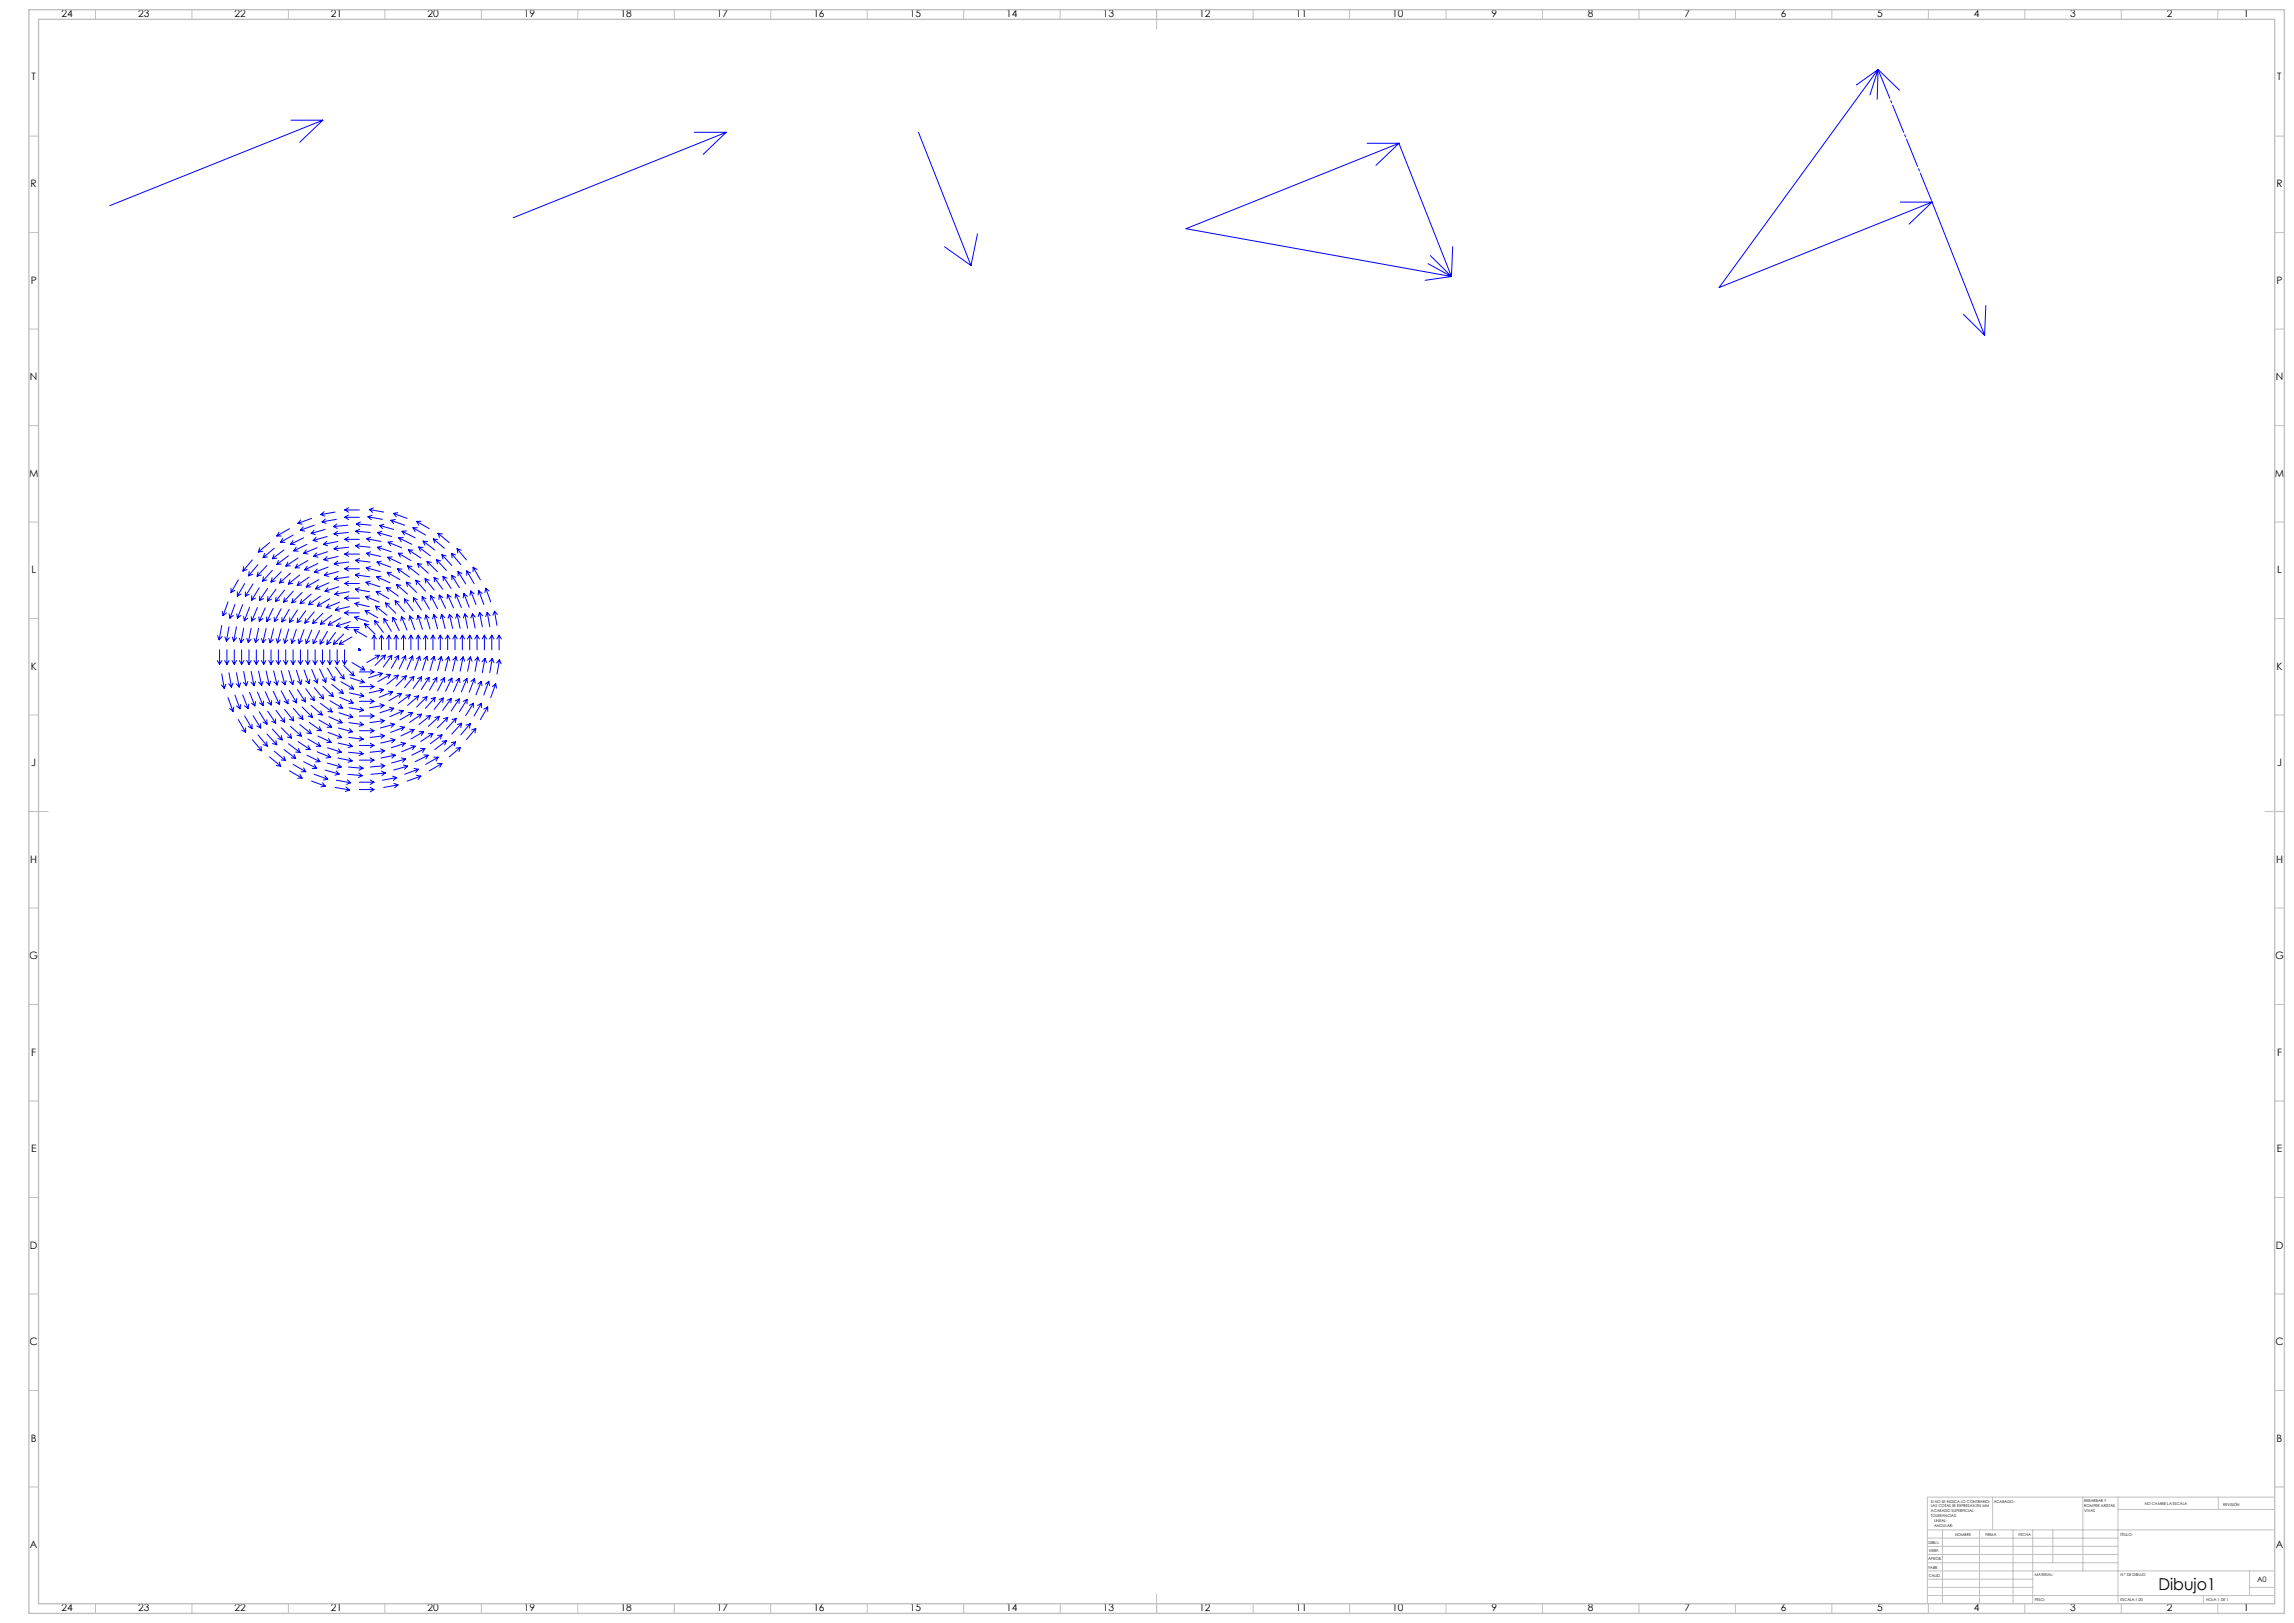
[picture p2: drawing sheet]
<svg xmlns="http://www.w3.org/2000/svg" width="1189mm" height="841mm" viewBox="0 0 1189 841" stroke-linecap="round" stroke-linejoin="round" font-family="sans-serif">
<defs><g id="words">
<text font-size="8.5" x="1119" y="824">Dibujo1</text>
<g font-size="5.3">
<text x="32" y="9">24</text>
<text x="72" y="9">23</text>
<text x="122" y="9">22</text>
<text x="172" y="9">21</text>
<text x="222" y="9">20</text>
<text x="272" y="9">19</text>
<text x="322" y="9">18</text>
<text x="372" y="9">17</text>
<text x="422" y="9">16</text>
<text x="472" y="9">15</text>
<text x="522" y="9">14</text>
<text x="572" y="9">13</text>
<text x="622" y="9">12</text>
<text x="672" y="9">11</text>
<text x="722" y="9">10</text>
<text x="773" y="9">9</text>
<text x="823" y="9">8</text>
<text x="873" y="9">7</text>
<text x="923" y="9">6</text>
<text x="973" y="9">5</text>
<text x="1023" y="9">4</text>
<text x="1073" y="9">3</text>
<text x="1123" y="9">2</text>
<text x="1163" y="9">1</text>
<text x="16" y="42">T</text>
<text x="1180" y="42">T</text>
<text x="16" y="97">R</text>
<text x="1180" y="97">R</text>
<text x="16" y="147">P</text>
<text x="1180" y="147">P</text>
<text x="16" y="197">N</text>
<text x="1180" y="197">N</text>
<text x="15" y="247">M</text>
<text x="1179" y="247">M</text>
<text x="16" y="297">L</text>
<text x="1180" y="297">L</text>
<text x="16" y="347">K</text>
<text x="1180" y="347">K</text>
<text x="16" y="397">J</text>
<text x="1180" y="397">J</text>
<text x="16" y="447">H</text>
<text x="1180" y="447">H</text>
<text x="15" y="497">G</text>
<text x="1179" y="497">G</text>
<text x="16" y="547">F</text>
<text x="1180" y="547">F</text>
<text x="16" y="597">E</text>
<text x="1180" y="597">E</text>
<text x="16" y="647">D</text>
<text x="1180" y="647">D</text>
<text x="15" y="697">C</text>
<text x="1179" y="697">C</text>
<text x="16" y="747">B</text>
<text x="1180" y="747">B</text>
<text x="16" y="802">A</text>
<text x="1180" y="802">A</text>
<text x="32" y="835">24</text>
<text x="72" y="835">23</text>
<text x="122" y="835">22</text>
<text x="172" y="835">21</text>
<text x="222" y="835">20</text>
<text x="272" y="835">19</text>
<text x="322" y="835">18</text>
<text x="372" y="835">17</text>
<text x="422" y="835">16</text>
<text x="472" y="835">15</text>
<text x="522" y="835">14</text>
<text x="572" y="835">13</text>
<text x="622" y="835">12</text>
<text x="672" y="835">11</text>
<text x="722" y="835">10</text>
<text x="773" y="835">9</text>
<text x="823" y="835">8</text>
<text x="873" y="835">7</text>
<text x="923" y="835">6</text>
<text x="973" y="835">5</text>
<text x="1023" y="835">4</text>
<text x="1073" y="835">3</text>
<text x="1123" y="835">2</text>
<text x="1163" y="835">1</text>
</g>
<text font-size="3.9" x="1170" y="820">A0</text>
<g font-size="2">
<text x="1001" y="779">SI NO SE INDICA LO CONTRARIO:</text>
<text x="1033" y="779">ACABADO:</text>
<text x="1080" y="778">REBARBAR Y</text>
<text x="1112" y="780">NO CAMBIE LA ESCALA</text>
<text x="1001" y="781">LAS COTAS SE EXPRESAN EN MM</text>
<text x="1001" y="784">ACABADO SUPERFICIAL:</text>
<text x="1080" y="781">ROMPER ARISTAS</text>
<text x="1080" y="783">VIVAS</text>
<text x="1152" y="780">REVISIÓN</text>
<text x="1001" y="786">TOLERANCIAS:</text>
<text x="1002" y="789">LINEAL:</text>
<text x="1002" y="791">ANGULAR:</text>
<text x="1013" y="796">NOMBRE</text>
<text x="1029" y="796">FIRMA</text>
<text x="1046" y="796">FECHA</text>
<text x="1099" y="796">TÍTULO:</text>
<text x="1000" y="800">DIBUJ.</text>
<text x="999" y="808">APROB.</text>
<text x="1000" y="804">VERIF.</text>
<text x="1000" y="813">FABR.</text>
<text x="1000" y="817">CALID.</text>
<text x="1055" y="817">MATERIAL:</text>
<text x="1099" y="817">N.º DE DIBUJO</text>
<text x="1055" y="830">PESO:</text>
<text x="1099" y="830">ESCALA:1:20</text>
<text x="1143" y="830">HOJA 1 DE 1</text>
</g>
</g></defs>
<g fill="none" stroke="#00f" stroke-width=".52">
<path d="M973 36l-82 113 110-44M973 36l-11 8M973 36l-4 13M973 36l11 11M973 36v15M151 62h16M167 62l-110 45M167 62l-12 12M360 69h16M376 69l-110 44M376 69l-12 11M476 69l27 69"/>
<path d="M709 74h16M725 74l27 69M725 74l-110 45 137 24M725 74l-12 12M985 105h16M1001 105l28 69M1001 105l-12 11M490 128l13 10M507 121l-4 17M740 137l12 6M741 132l11 11M753 128l-1 15"/>
<path d="M752 143l-13 2M1029 158v16M1018 163l11 11M144 278h2M145 276l-1 2M147 279l-2 2M150 274l-6 4M152 277l-7 4M154 271l3 1M156 275h2M156 269l-2 2M157 273l-1 2"/>
<path d="M157 279l-6 3M161 276l2 1M162 269l-8 2M163 275l-2 1M163 272l-7 3M164 278l-2 2M166 267h2M167 270l2 1M168 265l-2 2M169 274l-8 2M169 269l-2 1M170 278l-8 2"/>
<path d="M173 273l2 1M173 277l2 1M174 265l-8 2M174 269l-7 1M175 272l-2 1M175 275l-2 2M179 279h7M179 279l2 2M179 268h7M179 268l2 1M179 264h7M179 264l2 1"/>
<path d="M180 272l-7 1M181 276l-8 1M181 278l-2 1M181 267l-2 1M181 263l-2 1M184 275l8 1M184 275l2 2M185 271l7 1M185 271l2 2M186 274l-2 1M187 270l-2 1M190 279l7 2"/>
<path d="M190 279l2 2M191 268l7 1M191 268l1 1M191 264l8 1M191 264l2 2M192 278l-2 1M193 267l-2 1M194 263l-3 1M196 276l7 2M196 276l1 2M197 272l7 2M197 272l1 2"/>
<path d="M198 275l-2 1M199 272h-2M203 270l7 2M203 270l1 1M204 266l7 3M204 266l1 2M205 269l-2 1M206 266h-2M207 279l6 3M207 279l1 2M208 275l7 4M208 275l2 2"/>
<path d="M209 279h-2M211 275h-3M214 273l7 4M214 273l1 2M216 270l6 4M216 270l1 2M216 273h-2M218 270h-2M225 279l2 1M225 279l5 5M225 279v2M227 276l2 1"/>
<path d="M227 276l6 5M227 276l1 2M126 294v2M128 295l-2 1M129 296v2M131 290l-5 6M131 298h-2M134 293l-5 5M134 296l-1 3M135 284l-1 2M135 298l-2 1M136 286h-2"/>
<path d="M137 299l-1 2M137 287l-1 2M138 293l-5 6M139 289h-3M140 281l-6 5M141 299l-1 3M141 296l-5 5M142 287l-1 3M142 284l-6 5M143 289l-2 1M144 290l-1 3M145 281h3"/>
<path d="M146 300l-1 2M146 292l-3 1M146 296l-6 6M147 285l-6 5M149 291l-1 2M150 288l-7 5M150 293h-2M151 297l-6 5M151 282h2M152 280l-1 2M152 285l3 1M153 294h2"/>
<path d="M154 284l-2 1M154 292l-1 2M154 289l-6 4M155 298l-6 5M157 287h3M158 295l2 1M159 285l-2 2M159 282l-7 3M159 293l-1 2M160 290l-7 4M160 299l-6 4M162 280l3 1"/>
<path d="M163 288l2 1M163 297h2M164 287l-1 1M164 284l-7 3M164 295l-1 2M165 292l-7 3M168 282l2 1M168 290l2 1M168 298l2 1M169 281l-1 1M170 288l-2 2M170 296l-2 2"/>
<path d="M170 286l-7 2M170 294l-7 3M173 284l2 1M173 292l2 1M173 300l2 1M175 283l-2 1M175 291l-2 1M175 299l-2 1M175 281l-7 1M175 288l-7 2M175 296l-7 2M179 295h7"/>
<path d="M179 295l2 1M179 287h7M179 287l2 1M181 294l-2 1M181 286l-2 1M181 284h-8M181 291l-8 1M181 299l-8 1M184 298l8 1M184 298l2 1M184 290l8 1M184 290l2 2"/>
<path d="M184 283l8 1M184 283l2 1M186 297l-2 1M186 289l-2 1M186 282l-2 1M190 294l7 2M190 294l1 2M190 287l7 1M190 287l2 1M192 294h-2M192 286l-2 1M195 299l7 3"/>
<path d="M195 299l2 2M195 291l7 3M195 291l2 2M196 284l7 2M196 284l1 1M198 299h-3M198 291h-3M198 283l-2 1M201 297l6 3M201 297l1 2M201 289l7 3M201 289l1 2"/>
<path d="M201 281l7 3M201 281l2 2M203 297h-2M203 289h-2M203 281h-2M206 295h2M206 295l6 4M206 295l1 2M206 287l7 3M206 287l2 2M209 287h-3M211 293l3 1"/>
<path d="M211 293l6 5M211 293l1 2M212 285h2M212 285l6 4M212 285l1 2M216 292h3M216 292l6 5M216 292l1 2M217 283l2 1M217 283l6 5M217 283l1 3M219 280l3 1"/>
<path d="M219 280l6 5M219 280l1 3M220 300l2 1M220 300l5 6M220 300l1 2M221 291h3M221 291l6 5M221 291l1 2M225 299l2 1M225 299l4 6M225 299v2M226 290l2 1"/>
<path d="M226 290l5 6M226 290l1 2M229 287l2 1M229 287l5 6M229 287l1 3M230 299l2 1M230 299l4 6M230 299v2M234 287l2 1M234 287l5 6M234 287v2M234 298l2 1"/>
<path d="M234 298l4 7M234 298v2M237 284l2 1M237 284l5 6M237 284v3M237 296l2 1M237 296l4 7M237 296v2M242 296l2 1M242 296l4 6M242 296v2M245 294l2 1"/>
<path d="M245 294l4 6M245 294v2M115 317l1 2M117 318l-1 1M118 312l-2 7M119 318v2M120 305v2M121 319l-2 1M122 306l-2 1M122 313l-3 7M123 318v2M123 307v2"/>
<path d="M124 300l-4 7M125 319l-2 1M125 308l-2 1M126 313l-3 7M126 319l1 3M127 302l-4 7M127 307v2M129 308l-2 1M129 315l-2 7M130 320l1 2M130 309v2M131 303l-4 6"/>
<path d="M132 310l-2 1M133 315l-2 7M134 320v2M134 305l-4 6M135 309v2M137 310l-2 1M137 315l-3 7M138 320v2M138 301h-2M139 305l-4 6M139 309v2M141 311h-2"/>
<path d="M142 315l-4 7M142 320v2M143 301l-3 1M143 305l-4 6M143 309v3M145 311l-2 1M146 315l-4 7M146 320v2M147 302h-2M147 310v2M147 306l-4 6M149 311l-2 1"/>
<path d="M150 316l-4 6M150 301l-1 2M152 302l-3 1M152 310l-1 2M152 306l-5 6M153 312h-2M154 316l-4 6M155 301l-1 2M156 311v2M156 303h-2M157 307l-6 5M158 312l-2 1"/>
<path d="M158 316l-4 7M159 304h2M160 302l-1 2M161 311l-1 2M161 308l-5 5M162 313h-2M163 317l-5 6M164 305h2M164 314h3M165 303l-1 2M165 300l-6 4M166 312l-2 2"/>
<path d="M166 309l-6 4M167 318l-5 5M168 306l3 1M169 315h2M170 305l-2 1M170 313l-1 2M170 302l-6 3M171 310l-7 4M172 319l-6 4M174 308l2 1M174 316l2 1M175 306l-1 2"/>
<path d="M175 314l-1 2M176 304l-8 2M176 312l-7 3M179 318h7M179 318l2 1M179 310h7M179 310l2 1M179 302h7M179 302l2 2M181 316l-2 2M181 309l-2 1M181 301l-2 1"/>
<path d="M181 307l-7 1M181 314l-7 2M184 320l7 2M184 320l1 2M184 313l7 1M184 313l2 1M184 305l8 2M184 305l2 2M186 319l-2 1M186 312l-2 1M186 304l-2 1M189 316l7 4"/>
<path d="M189 316l1 2M190 309l6 3M190 309l1 2M190 302l7 2M190 302l1 1M192 316h-3M192 309h-2M192 301l-2 1M195 314h2M195 314l6 5M195 314v2M195 306l7 4"/>
<path d="M195 306l1 2M197 306h-2M200 312l2 1M200 312l5 6M200 312v3M200 304l3 1M200 304l6 5M200 304l1 3M204 320l2 1M204 320l3 7M204 320l-1 2M205 311l2 1"/>
<path d="M205 311l5 6M205 311v3M206 303h2M206 303l5 5M206 303v2M208 319l2 2M208 319l3 7M208 319v3M210 310l2 1M210 310l4 6M210 310v3M211 302h2"/>
<path d="M211 302l5 5M211 302v2M212 319l2 2M212 319l3 7M212 319v2M214 310l2 1M214 310l4 6M214 310v2M216 301h2M216 301l5 5M216 301v2M217 319l1 1"/>
<path d="M217 319l2 7M217 319l-1 2M219 309l2 1M219 309l4 7M219 309v2M221 319l1 1M221 319l2 7M221 319l-1 2M223 309l2 1M223 309l4 6M223 309v2M225 319l1 1"/>
<path d="M225 319l2 7M225 319l-1 2M228 308l2 2M228 308l3 7M228 308l-1 3M229 318l2 2M229 318l2 8M229 318l-1 3M232 308l2 1M232 308l3 7M232 308v2M233 318l1 2"/>
<path d="M233 318l2 8M233 318l-1 2M236 308l2 1M236 308l3 7M236 308v2M237 318l1 2M237 318l1 8M237 318l-1 2M240 308l2 1M240 308l3 7M240 308v2M241 318l1 2"/>
<path d="M241 318l1 8M241 318l-1 2M244 306l2 2M244 306l3 7M244 306v2M245 318l1 2M245 318l1 7M245 318l-1 2M248 306l2 2M248 306l3 7M248 306v2M249 317l1 2"/>
<path d="M249 317l1 8M249 317l-1 2M252 305l2 1M252 305l2 7M252 305l-1 2M253 317l1 2M253 317l1 8M253 317l-1 2M256 317l2 1M256 317l2 7M256 317l-1 2M113 329l1 3"/>
<path d="M114 337v7M115 324l-1 8M115 330l-1 2M117 330v2M118 337v7M119 325l-2 7M119 330l-2 2M120 330l1 2M121 337v7M123 325l-2 7M123 330l-2 2M124 331l1 2"/>
<path d="M125 337v7M126 325l-1 8M126 331l-1 2M128 331l1 2M128 320l-1 2M129 337v7M130 326l-1 7M130 331l-1 2M132 331v2M132 320l-1 2M133 337v7M134 326l-2 7"/>
<path d="M134 331l-2 2M136 331v2M136 321l-2 1M137 337v7M138 331l-2 2M138 326l-2 7M139 331l1 2M140 321l-2 1M140 337v7M142 331l-2 2M142 326l-2 7M143 331l1 2"/>
<path d="M144 321l-2 1M144 337v7M145 332l-1 1M146 326l-2 7M147 331l1 2M148 337v7M148 321l-2 1M149 332l-1 1M150 326l-2 7M150 320v2M151 331v2M152 337v7"/>
<path d="M152 321l-2 1M153 332l-2 1M154 326l-3 7M154 320v3M155 331v2M156 337v7M156 322l-2 1M157 332l-2 1M158 326l-3 7M158 331l1 2M158 321v2M160 337v7"/>
<path d="M160 322l-2 1M161 332l-2 1M162 326l-3 7M162 331v3M163 321l-1 2M163 337v7M164 323h-2M164 332l-2 2M166 327l-4 7M166 331v3M167 321l-1 2M167 337v7"/>
<path d="M168 333l-2 1M168 323h-2M170 332l-1 2M170 327l-4 7M170 324h2M171 337v7M171 322l-1 2M172 333l-3 1M173 332v2M174 328l-5 6M174 324l3 1M175 337v7"/>
<path d="M175 333l-2 1M176 323l-2 1M176 334h2M177 320l-7 4M177 332l-1 2M178 329l-5 5M179 337v7M179 325h7M179 325l2 1M181 324l-2 1M182 322l-8 2M182 330l-6 4"/>
<path d="M184 326l6 4M184 326l1 2M186 337h1M186 326h-2M186 336l1 1M186 336v1M187 336l-1 1M189 323l5 6M189 323l2 1M189 323l1 2M194 329v8M194 329l1 2"/>
<path d="M194 329l-1 2M194 322h2M194 322l5 6M194 322v2M194 340h3M197 340l-7 3M197 340l-1 2M198 329v8M198 329l1 2M198 329l-1 2M199 321l2 1M199 321l4 6"/>
<path d="M199 321v2M200 339l-6 6M200 339l-1 3M200 339l-2 1M202 329l1 2M202 329v8M202 329l-2 2M203 340v2M203 340l-4 6M203 340h-2M205 329l2 2M205 329v8"/>
<path d="M205 329l-1 2M207 340v2M207 340l-4 6M207 340l-2 1M209 329l1 2M209 329v8M209 329l-1 2M210 340v2M210 340l-3 7M210 340l-2 1M213 329l1 2M213 329v8"/>
<path d="M213 329l-1 2M214 340v2M214 340l-3 7M214 340l-2 1M217 329l1 2M217 329v8M217 329l-1 2M221 329l1 2M221 329v8M221 329l-2 2M224 329l2 2M224 329v8"/>
<path d="M224 329l-1 2M228 329l1 2M228 329v8M228 329l-1 2M232 329l1 2M232 329v8M232 329l-1 2M236 329l1 2M236 329v8M236 329l-1 2M240 329l1 2M240 329v8"/>
<path d="M240 329l-2 2M243 329l2 2M243 329v8M243 329l-1 2M247 329l1 2M247 329v8M247 329l-1 2M251 329l1 2M251 329v8M251 329l-1 2M255 329l1 2M255 329v8"/>
<path d="M255 329l-1 2M259 329l1 2M259 329v8M259 329l-1 2M113 342l1 2M115 355l1 2M115 349l1 8M115 342l-1 2M116 342l2 2M117 355l-1 2M118 354l2 2M119 349l1 7"/>
<path d="M119 342l-1 2M120 342l1 2M121 354l-1 2M122 354l2 2M123 349l1 7M123 342l-2 2M124 342l1 2M125 354l-1 2M126 354l2 1M126 348l2 7M126 342l-1 2M128 342l1 2"/>
<path d="M128 353v2M129 359l3 7M130 354l2 1M130 348l2 7M130 342l-1 2M132 342l1 2M132 353v2M133 359l3 7M134 348l2 7M134 342l-1 2M134 353l2 2M136 342l1 2"/>
<path d="M136 353v2M137 358l4 7M138 342l-1 2M138 348l2 7M138 353l2 2M139 342l1 2M140 353v2M142 358l3 7M142 342l-2 2M142 348l2 7M142 353l2 2M143 342l1 2"/>
<path d="M144 353v2M145 342l-1 2M146 348l2 7M146 358l3 7M146 353l2 2M147 342l1 2M148 353v2M149 342l-1 2M150 347l2 8M150 358l4 6M150 353l2 2M151 342l1 2"/>
<path d="M152 352v3M153 342l-1 2M154 347l2 7M154 357l4 7M154 353l2 1M155 342l1 2M156 352v2M157 342l-1 2M158 347l2 7M158 342l2 2M158 353l2 1M158 357l5 6"/>
<path d="M161 352l-1 2M161 342l-1 2M162 347l2 7M162 342l1 2M163 353l1 1M163 356l5 6M165 342l-2 2M165 352l-1 2M166 347l3 6M166 342l1 2M167 352l2 1M167 356l6 5"/>
<path d="M167 360l1 2M168 342l-1 2M169 351v2M170 346l3 7M170 342l1 2M172 352l1 1M172 355l6 4M172 342l-1 2M172 359l1 2M174 350l-1 3M174 342l1 2M174 346l4 6"/>
<path d="M176 359h2M176 342l-1 2M176 351l2 1M177 353l6 4M177 357l1 2M177 342l2 2M178 350v2M178 345l5 5M180 342l-1 2M181 359l8 2M181 350h2M182 351l7 3"/>
<path d="M182 355l1 2M182 343l7 4M183 348v2M183 357h-2M186 348h8M186 356h8M187 359l2 2M187 352l2 2M188 345l1 2M189 354h-2M189 347h-2M192 347l2 1"/>
<path d="M192 355l2 1M194 348l-2 1M194 356l-2 1M196 348l2 1M197 357h2M198 349l-1 2M198 349l-7 2M199 357l-2 2M199 357l-8 2M200 349h2M201 358l2 1M202 349l-1 2"/>
<path d="M202 349l-6 4M203 359l-1 1M203 359l-7 2M206 359h2M206 350v2M206 350l-5 5M206 350h-2M208 359l-1 2M208 359l-6 4M211 350l-1 2M211 350l-6 6M211 350l-3 1"/>
<path d="M214 351v2M214 351l-4 5M214 351h-2M218 340v2M218 340l-3 7M218 340l-2 1M218 351v2M218 351l-4 6M218 351l-2 1M221 340l1 2M221 340l-2 7M221 340l-1 2"/>
<path d="M222 351v2M222 351l-4 6M222 351l-2 1M225 340l1 2M225 340l-2 7M225 340l-2 2M226 351v2M226 351l-3 7M226 351l-2 1M229 340v2M229 340l-2 8M229 340l-2 2"/>
<path d="M230 351v3M230 351l-3 7M230 351l-2 1M233 340v2M233 340l-2 8M233 340l-2 2M234 351v3M234 351l-3 7M234 351l-2 2M236 340l1 3M236 340l-1 8M236 340l-1 2"/>
<path d="M238 352v2M238 352l-3 6M238 352l-2 1M240 340l1 3M240 340l-2 8M240 340l-1 2M242 352v2M242 352l-3 7M242 352l-2 1M244 340l1 3M244 340l-2 8M244 340l-2 2"/>
<path d="M246 352v2M246 352l-3 7M246 352l-2 1M248 340v3M248 340l-2 8M248 340l-2 2M249 353l1 2M249 353l-2 7M249 353l-1 1M251 341l1 2M251 341l-1 8M251 341l-1 2"/>
<path d="M253 353l1 2M253 353l-2 7M253 353l-1 2M255 341l1 2M255 341l-1 8M255 341l-1 2M257 354v3M257 354l-3 7M257 354l-2 2M259 342l1 2M259 342l-1 7M259 342l-2 2"/>
<path d="M118 361l3 8M119 367l2 2M121 366v3M122 360l2 7M123 366l1 1M124 373l3 6M125 365l-1 2M125 378l2 1M126 360l3 7M127 366l2 1M127 371l4 7M127 377v2"/>
<path d="M129 376l2 2M129 365v2M130 364l2 2M131 375v3M131 371l4 6M132 364v2M133 376l2 1M134 369l4 6M134 364l2 2M135 375v2M136 374l2 1M137 363l-1 3"/>
<path d="M138 373v2M139 364l2 1M139 368l4 7M141 363v2M141 374l2 1M141 378l5 5M143 372v3M143 364l2 1M143 368l4 6M145 363v2M145 373l2 1M146 377l5 5"/>
<path d="M147 372v2M147 363l2 2M147 368l5 5M149 362v3M150 373h2M151 376l5 5M152 363l2 1M152 371v2M152 367l5 6M154 362v2M155 372l2 1M155 375l6 5"/>
<path d="M155 379l1 2M156 363l2 1M157 366l5 6M157 370v3M158 361v3M159 380h2M160 371l2 1M160 374l6 5M160 378l1 2M161 362l2 1M161 366l6 4M161 370l1 2"/>
<path d="M163 361v2M164 379h2M165 370h2M165 373l7 4M166 377v2M166 361l2 1M166 364l6 5M166 368l1 2M170 369h2M170 379l7 3M170 371l7 4M170 360l3 1"/>
<path d="M171 375l1 2M171 363l7 4M171 367l1 2M172 377h-2M175 377l8 2M176 369l7 3M176 373l1 2M176 361l7 3M176 365l2 2M177 375h-2M178 367h-3M181 374l7 2"/>
<path d="M181 367l7 1M181 378l2 1M181 370l2 2M182 362l1 2M183 379l-2 1M183 372h-2M183 364l-2 1M186 363h8M186 371h8M186 379h8M187 374l1 2M187 367l1 1"/>
<path d="M188 376h-2M188 368l-2 1M189 361h-3M192 362l2 1M192 370l2 1M192 377l2 2M194 363l-2 2M194 371l-2 1M194 379l-2 1M197 365h2M197 373h2M199 365l-2 2"/>
<path d="M199 365l-7 2M199 373l-2 2M199 373l-7 1M202 367h2M202 375h2M204 367l-1 2M204 367l-7 2M204 375l-1 2M204 375l-7 2M207 368h2M207 376l3 1M209 368l-1 2"/>
<path d="M209 368l-7 3M210 377l-2 2M210 377l-8 2M212 369h2M212 378h3M213 360l-1 2M213 360l-7 4M213 360h-3M214 369l-1 2M214 369l-7 4M215 378l-2 2M215 378l-7 3"/>
<path d="M217 361l-1 2M217 361l-6 5M217 361h-2M217 379h2M218 370v2M218 370l-6 4M218 370h-2M219 379l-1 2M219 379l-6 4M221 361v2M221 361l-5 5M221 361l-2 1"/>
<path d="M223 371l-1 2M223 371l-6 4M223 371h-2M226 361l-1 3M226 361l-5 6M226 361l-3 1M228 371l-1 2M228 371l-6 5M228 371l-3 1M230 362l-1 2M230 362l-5 6M230 362h-2"/>
<path d="M232 372l-1 2M232 372l-5 5M232 372h-2M234 362v2M234 362l-5 6M234 362l-2 1M236 372v2M236 372l-5 6M236 372l-2 1M238 362v2M238 362l-4 6M238 362l-2 1"/>
<path d="M239 375v2M239 375l-5 5M239 375h-2M242 362v3M242 362l-4 7M242 362l-2 1M244 375l-1 2M244 375l-5 6M244 375l-2 1M245 364v3M245 364l-4 7M245 364l-2 1"/>
<path d="M247 377l-1 3M247 377l-5 6M247 377l-3 1M249 364l1 3M249 364l-3 7M249 364l-1 2M253 366v3M253 366l-4 7M253 366l-2 1M131 383l5 6M133 388l3 1M134 381l5 6"/>
<path d="M135 387l1 2M136 386l3 1M138 384l1 3M138 380l5 6M140 392l5 5M141 385l2 1M142 389l6 5M143 384v2M143 397h2M144 383h2M145 395v2M146 394h2"/>
<path d="M146 381v2M147 392l1 2M147 388l6 5M149 382h2M150 385l6 5M150 399l7 4M151 380v2M151 393h2M152 396l6 4M152 391l1 2M153 390h3M154 381h2"/>
<path d="M154 384l7 4M155 388l1 2M157 395l7 3M157 398l1 2M158 400h-2M159 388h2M159 391l7 4M160 383l6 4M160 386l1 2M163 396l1 2M164 398h-2M164 390l7 2"/>
<path d="M165 393l1 2M165 381l7 4M165 385l1 2M166 395h-2M166 387h-2M169 399l7 2M170 395l7 2M170 387l7 3M170 391l1 1M170 383l2 2M171 392l-2 1M172 385h-3"/>
<path d="M174 399l2 2M175 393l7 1M175 385l8 2M175 396l2 1M175 388l2 2M176 380l1 2M177 397l-2 1M177 390h-2M177 382l-2 1M181 397l7 1M181 390l7 1M181 382l7 1"/>
<path d="M181 393l1 1M181 385l2 2M182 394l-2 1M183 387h-3M186 386h8M186 394h8M186 397l2 1M186 389l2 2M186 382l2 1M188 398l-2 1M188 391l-2 1M188 383l-2 1"/>
<path d="M192 385l2 1M192 393l2 1M194 386l-2 1M194 394l-2 1M197 380l2 1M197 388l2 1M197 396l2 1M198 400l2 1M199 381l-2 2M199 381l-7 1M199 389l-1 1M199 389l-7 1"/>
<path d="M199 397l-1 1M199 397h-7M202 383h3M203 391h2M205 383l-2 2M205 383l-8 2M205 391l-2 2M205 391l-8 2M208 385h2M208 393h2M209 396l2 1M210 385l-2 2"/>
<path d="M210 385l-7 2M210 393l-1 2M210 393l-7 2M211 397l-1 2M211 397l-7 2M213 386l2 1M215 398l2 1M215 387l-1 1M215 387l-7 3M217 399l-2 1M217 399l-7 2M218 388h2"/>
<path d="M220 391h2M220 388l-1 2M220 388l-7 3M222 391l-1 2M222 391l-7 4M224 380l-1 2M224 380l-6 4M224 380h-2M225 392h2M227 396h2M227 392l-1 2M227 392l-6 4"/>
<path d="M229 396l-1 2M229 396l-7 3M229 381l-1 2M229 381l-6 4M229 381h-2M231 384v2M231 384l-6 4M231 384h-2M236 384l-1 3M236 384l-6 5M236 384l-2 1M239 387l-1 2"/>
<path d="M239 387l-6 5M239 387l-3 1M155 401l2 2M157 403h-3M162 405l7 2M163 401l7 3M167 406l2 1M168 402l2 2M169 407l-3 1M170 404h-2M174 408l7 1M174 404l8 2"/>
<path d="M176 401l-2 1M179 408l2 1M180 404l2 2M180 401l8 1M181 409l-2 1M182 406h-2M186 401l2 1M186 405h8M186 409h8M188 402l-2 1M192 404l2 1M192 408l2 1"/>
<path d="M194 405l-2 1M194 409l-2 1M200 401l-2 1M200 401h-8M203 402l3 1M204 406l2 1M206 403l-2 1M206 403l-8 1M206 407l-1 1M206 407l-7 1M216 402h2M218 402l-1 2"/>
<path d="M218 402l-7 3"/>
</g>
<g fill="none" stroke="#c0c0c0" stroke-width=".52">
<path d="M49 5v5M99 5v5M149 5v5M199 5v5M249 5v5M299 5v5M349 5v5M399 5v5M449 5v5M499 5v5M549 5v5M599 5v10"/>
<path d="M649 5v5M699 5v5M749 5v5M799 5v5M849 5v5M899 5v5M949 5v5M999 5v5M1049 5v5M1099 5v5M1149 5v5M15 71h5"/>
<path d="M1179 71h5M15 121h5M1179 121h5M15 171h5M1179 171h5M15 221h5M1179 221h5M15 271h5M1179 271h5M15 321h5M1179 321h5M15 371h5"/>
<path d="M1179 371h5M15 421h10M1174 421h10M15 471h5M1179 471h5M15 521h5M1179 521h5M15 571h5M1179 571h5M15 621h5M1179 621h5M15 671h5"/>
<path d="M1179 671h5M15 721h5M1179 721h5M15 771h5M1033 776v17M1080 776v38M1098 776v55M1150 776v6M1179 771h5M1179 776h-180v55M999 793h180M999 797h99"/>
<path d="M1007 793v38M1026 793v38M1043 793v38M1054 793v38M1064 793v17M1098 782h81M999 810h99M999 806h99M999 801h99M999 818h55M999 814h180M1166 814v13"/>
<path d="M49 831v5M99 831v5M149 831v5M199 831v5M249 831v5M299 831v5M349 831v5M399 831v5M449 831v5M499 831v5M549 831v5M599 826v10"/>
<path d="M649 831v5M699 831v5M749 831v5M799 831v5M849 831v5M899 831v5M949 831v5M999 827h180M999 823h55M999 831v5M1049 831v5M1099 831v5"/>
<path d="M1142 827v4M1149 831v5M1166 823h13"/>
</g>
<path d="M15 5h1169v831h-1169zM20 10h1159v821h-1159z" fill="none" stroke="#c0c0c0" stroke-width=".7"/>
<path d="M1001 105l-28-69" fill="none" stroke="#00f" stroke-width=".52" stroke-dasharray="15.2 1.3 1.3 1.3" stroke-dashoffset="-.9"/>
<use href="#words"/>
</svg>
